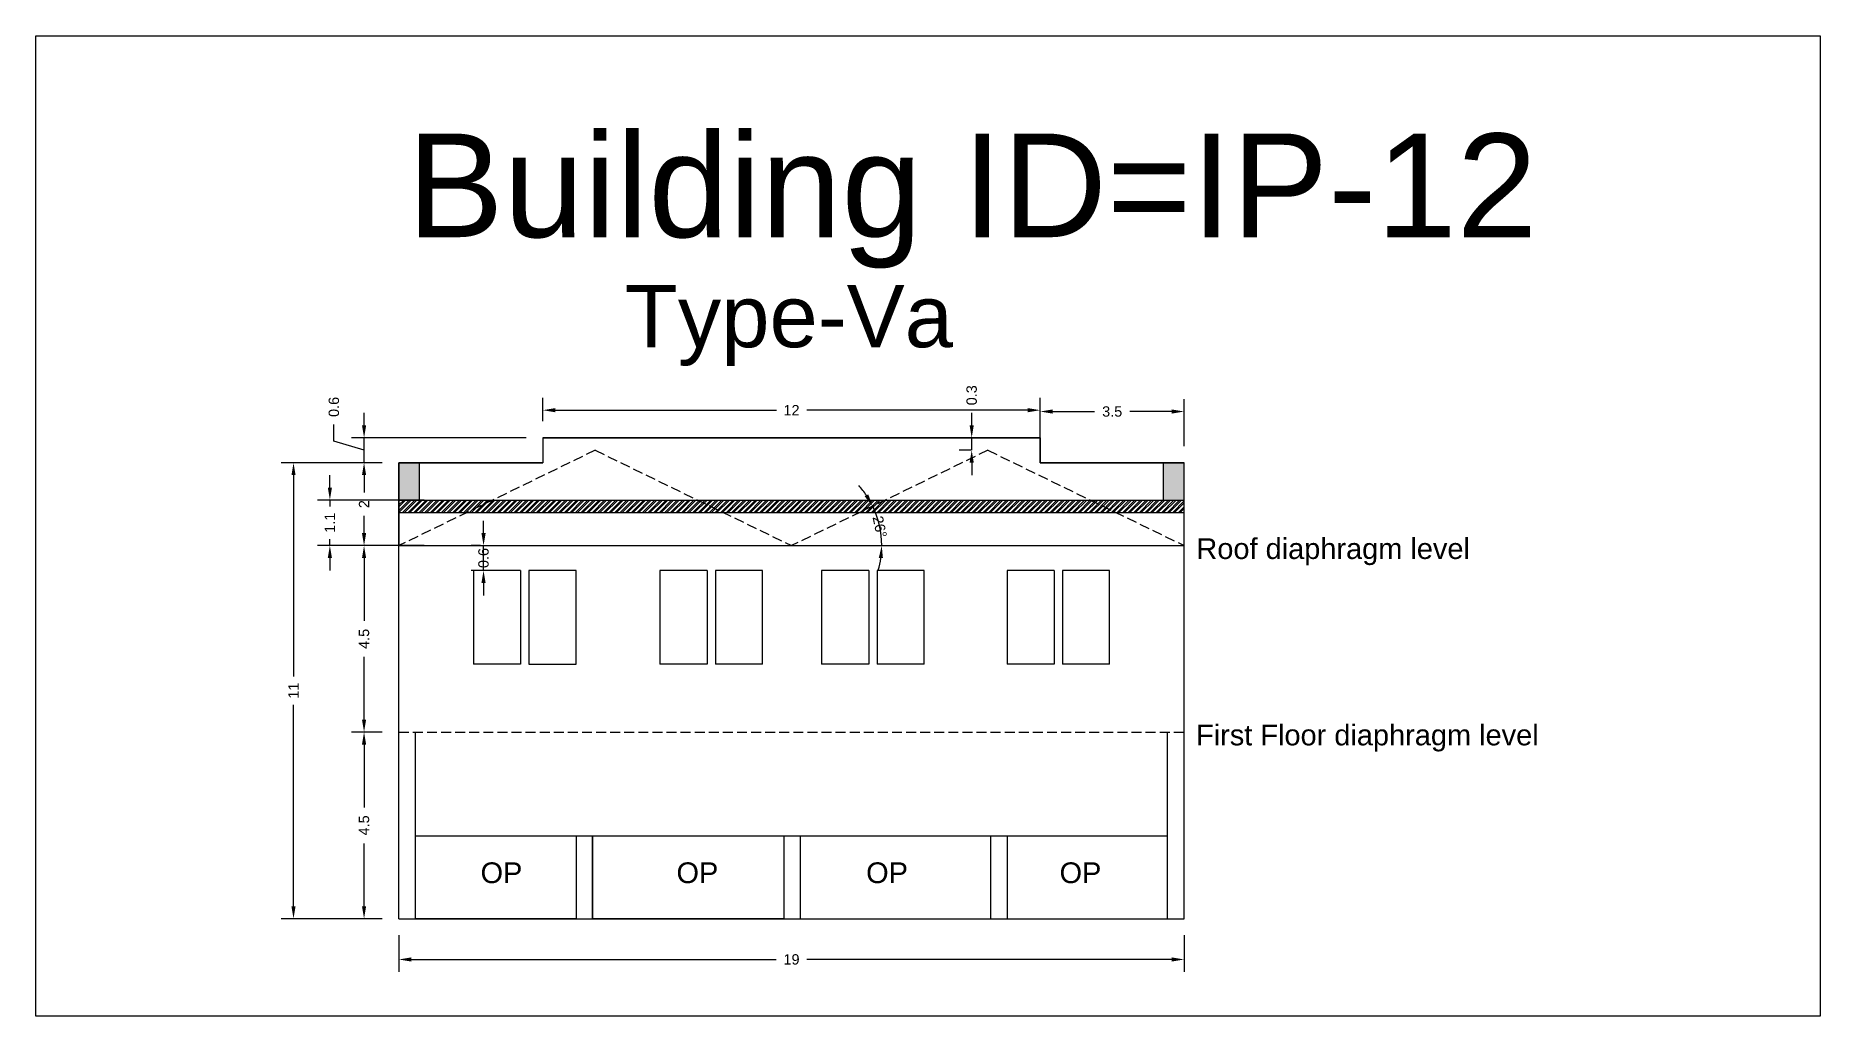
# Model space of a CAD drawing. Header units: metres. Extents: x 3416658 to 3417184, y -6712896 to -6712690.
# Drawn here: x 3416704.64 to 3416747.7, y -6712747.5 to -6712723.84 of the extents above; entities that cross this region are included whole.
import ezdxf

# ---------------------------------------------------------------- set-up
doc = ezdxf.new("R2010")
doc.units = ezdxf.units.M
doc.linetypes.add('ACAD_ISO02W100', pattern=[15, 12, -3])
doc.layers.add('Dotted', color=7, linetype='ACAD_ISO02W100', plot=False)
doc.styles.get("Standard").update_dxf_attribs({"font": 'arial.ttf'})
doc.dimstyles.new('ISO-25', dxfattribs={"dimtxt": 0.25, "dimasz": 0.3, "dimexe": 0.3, "dimexo": 0.4, "dimgap": 0.2, "dimtad": 0, "dimdec": 1, "dimdsep": 46, "dimtxsty": 'Standard', "dimcen": 2.5, "dimadec": 0, "dimazin": 0, "dimtfac": 1, "dimtdec": 1, "dimtmove": 0, "dimatfit": 3, "dimfxl": 1, "dimarcsym": 0})

# ---------------------------------------------------------------- blocks, each defined once
blk = doc.blocks.new('*D84')
at = {"color": 0, "lineweight": -2, "transparency": 16777216}
for p, q in [((3416713.404, -6712745.542), (3416713.404, -6712746.426)), ((3416732.354, -6712745.542), (3416732.354, -6712746.426)), ((3416713.704, -6712746.126), (3416722.512, -6712746.126)), ((3416732.054, -6712746.126), (3416723.247, -6712746.126))]:
    blk.add_line(p, q, dxfattribs=at)
at = {"color": 0, "transparency": 16777216}
for points in [[(3416713.704, -6712746.076), (3416713.704, -6712746.176), (3416713.404, -6712746.126)], [(3416732.054, -6712746.076), (3416732.054, -6712746.176), (3416732.354, -6712746.126)]]:
    blk.add_solid(points, dxfattribs=at)
at = {"layer": 'Defpoints', "color": 0, "transparency": 16777216}
for p in [(3416713.404, -6712745.142), (3416732.354, -6712745.142), (3416732.354, -6712746.126)]:
    blk.add_point(p, dxfattribs=at)
at = {"color": 0, "transparency": 16777216, "insert": (3416722.879, -6712746.126), "char_height": 0.25, "attachment_point": 5}
blk.add_mtext('19', dxfattribs=at)
blk = doc.blocks.new('*D85')
at = {"color": 0, "lineweight": -2, "transparency": 16777216}
for p, q in [((3416713.004, -6712740.642), (3416712.265, -6712740.642)), ((3416712.565, -6712740.942), (3416712.565, -6712742.459)), ((3416712.565, -6712744.842), (3416712.565, -6712743.326)), ((3416713.004, -6712745.142), (3416712.265, -6712745.142))]:
    blk.add_line(p, q, dxfattribs=at)
at = {"color": 0, "transparency": 16777216}
for points in [[(3416712.515, -6712740.942), (3416712.615, -6712740.942), (3416712.565, -6712740.642)], [(3416712.515, -6712744.842), (3416712.615, -6712744.842), (3416712.565, -6712745.142)]]:
    blk.add_solid(points, dxfattribs=at)
at = {"layer": 'Defpoints', "color": 0, "transparency": 16777216}
for p in [(3416712.565, -6712740.642), (3416713.404, -6712740.642), (3416713.404, -6712745.142)]:
    blk.add_point(p, dxfattribs=at)
at = {"color": 0, "transparency": 16777216, "insert": (3416712.565, -6712742.892), "char_height": 0.25, "attachment_point": 5, "rotation": 90}
blk.add_mtext('4.5', dxfattribs=at)
blk = doc.blocks.new('*D86')
at = {"color": 0, "lineweight": -2, "transparency": 16777216}
for p, q in [((3416713.004, -6712736.142), (3416712.265, -6712736.142)), ((3416712.565, -6712736.442), (3416712.565, -6712737.959)), ((3416712.565, -6712740.342), (3416712.565, -6712738.826)), ((3416713.004, -6712740.642), (3416712.265, -6712740.642))]:
    blk.add_line(p, q, dxfattribs=at)
at = {"color": 0, "transparency": 16777216}
for points in [[(3416712.515, -6712736.442), (3416712.615, -6712736.442), (3416712.565, -6712736.142)], [(3416712.515, -6712740.342), (3416712.615, -6712740.342), (3416712.565, -6712740.642)]]:
    blk.add_solid(points, dxfattribs=at)
at = {"layer": 'Defpoints', "color": 0, "transparency": 16777216}
for p in [(3416712.565, -6712736.142), (3416713.404, -6712736.142), (3416713.404, -6712740.642)]:
    blk.add_point(p, dxfattribs=at)
at = {"color": 0, "transparency": 16777216, "insert": (3416712.565, -6712738.392), "char_height": 0.25, "attachment_point": 5, "rotation": 90}
blk.add_mtext('4.5', dxfattribs=at)
blk = doc.blocks.new('*D87')
at = {"color": 0, "lineweight": -2, "transparency": 16777216}
for p, q in [((3416713.004, -6712734.142), (3416712.265, -6712734.142)), ((3416712.565, -6712734.442), (3416712.565, -6712734.859)), ((3416712.565, -6712735.842), (3416712.565, -6712735.425)), ((3416713.004, -6712736.142), (3416712.265, -6712736.142))]:
    blk.add_line(p, q, dxfattribs=at)
at = {"color": 0, "transparency": 16777216}
for points in [[(3416712.515, -6712734.442), (3416712.615, -6712734.442), (3416712.565, -6712734.142)], [(3416712.515, -6712735.842), (3416712.615, -6712735.842), (3416712.565, -6712736.142)]]:
    blk.add_solid(points, dxfattribs=at)
at = {"layer": 'Defpoints', "color": 0, "transparency": 16777216}
for p in [(3416712.565, -6712734.142), (3416713.404, -6712734.142), (3416713.404, -6712736.142)]:
    blk.add_point(p, dxfattribs=at)
at = {"color": 0, "transparency": 16777216, "insert": (3416712.565, -6712735.142), "char_height": 0.25, "attachment_point": 5, "rotation": 90}
blk.add_mtext('2', dxfattribs=at)
blk = doc.blocks.new('*D88')
at = {"color": 0, "lineweight": -2, "transparency": 16777216}
for p, q in [((3416712.565, -6712733.242), (3416712.565, -6712732.942)), ((3416711.837, -6712733.624), (3416711.837, -6712733.224)), ((3416712.565, -6712733.842), (3416711.837, -6712733.624)), ((3416716.479, -6712733.542), (3416712.265, -6712733.542)), ((3416712.565, -6712734.142), (3416712.565, -6712733.542)), ((3416712.565, -6712734.142), (3416712.565, -6712733.542)), ((3416713.004, -6712734.142), (3416712.265, -6712734.142)), ((3416712.565, -6712734.442), (3416712.565, -6712734.742))]:
    blk.add_line(p, q, dxfattribs=at)
at = {"color": 0, "transparency": 16777216}
for points in [[(3416712.515, -6712733.242), (3416712.615, -6712733.242), (3416712.565, -6712733.542)], [(3416712.515, -6712734.442), (3416712.615, -6712734.442), (3416712.565, -6712734.142)]]:
    blk.add_solid(points, dxfattribs=at)
at = {"layer": 'Defpoints', "color": 0, "transparency": 16777216}
for p in [(3416712.565, -6712733.542), (3416716.879, -6712733.542), (3416713.404, -6712734.142)]:
    blk.add_point(p, dxfattribs=at)
at = {"color": 0, "transparency": 16777216, "insert": (3416711.837, -6712732.796), "char_height": 0.25, "attachment_point": 5, "rotation": 90}
blk.add_mtext('0.6', dxfattribs=at)
blk = doc.blocks.new('*D89')
at = {"color": 0, "lineweight": -2, "transparency": 16777216}
for p, q in [((3416716.879, -6712733.142), (3416716.879, -6712732.576)), ((3416728.879, -6712733.142), (3416728.879, -6712732.576)), ((3416717.179, -6712732.876), (3416722.513, -6712732.876)), ((3416728.579, -6712732.876), (3416723.245, -6712732.876))]:
    blk.add_line(p, q, dxfattribs=at)
at = {"color": 0, "transparency": 16777216}
for points in [[(3416717.179, -6712732.826), (3416717.179, -6712732.926), (3416716.879, -6712732.876)], [(3416728.579, -6712732.826), (3416728.579, -6712732.926), (3416728.879, -6712732.876)]]:
    blk.add_solid(points, dxfattribs=at)
at = {"layer": 'Defpoints', "color": 0, "transparency": 16777216}
for p in [(3416728.879, -6712732.876), (3416716.879, -6712733.542), (3416728.879, -6712733.542)]:
    blk.add_point(p, dxfattribs=at)
at = {"color": 0, "transparency": 16777216, "insert": (3416722.879, -6712732.876), "char_height": 0.25, "attachment_point": 5}
blk.add_mtext('12', dxfattribs=at)
blk = doc.blocks.new('*D90')
at = {"color": 0, "lineweight": -2, "transparency": 16777216}
for p, q in [((3416728.879, -6712733.742), (3416728.879, -6712732.608)), ((3416732.354, -6712733.742), (3416732.354, -6712732.608)), ((3416729.179, -6712732.908), (3416730.188, -6712732.908)), ((3416732.054, -6712732.908), (3416731.045, -6712732.908))]:
    blk.add_line(p, q, dxfattribs=at)
at = {"color": 0, "transparency": 16777216}
for points in [[(3416729.179, -6712732.858), (3416729.179, -6712732.958), (3416728.879, -6712732.908)], [(3416732.054, -6712732.858), (3416732.054, -6712732.958), (3416732.354, -6712732.908)]]:
    blk.add_solid(points, dxfattribs=at)
at = {"layer": 'Defpoints', "color": 0, "transparency": 16777216}
for p in [(3416732.354, -6712732.908), (3416728.879, -6712734.142), (3416732.354, -6712734.142)]:
    blk.add_point(p, dxfattribs=at)
at = {"color": 0, "transparency": 16777216, "insert": (3416730.617, -6712732.908), "char_height": 0.25, "attachment_point": 5}
blk.add_mtext('3.5', dxfattribs=at)
blk = doc.blocks.new('*D91')
at = {"color": 0, "lineweight": -2, "transparency": 16777216}
for p, q in [((3416713.004, -6712734.142), (3416710.563, -6712734.142)), ((3416710.863, -6712734.442), (3416710.863, -6712739.299)), ((3416710.863, -6712744.842), (3416710.863, -6712739.985)), ((3416713.004, -6712745.142), (3416710.563, -6712745.142))]:
    blk.add_line(p, q, dxfattribs=at)
at = {"color": 0, "transparency": 16777216}
for points in [[(3416710.813, -6712734.442), (3416710.913, -6712734.442), (3416710.863, -6712734.142)], [(3416710.813, -6712744.842), (3416710.913, -6712744.842), (3416710.863, -6712745.142)]]:
    blk.add_solid(points, dxfattribs=at)
at = {"layer": 'Defpoints', "color": 0, "transparency": 16777216}
for p in [(3416710.863, -6712734.142), (3416713.404, -6712734.142), (3416713.404, -6712745.142)]:
    blk.add_point(p, dxfattribs=at)
at = {"color": 0, "transparency": 16777216, "insert": (3416710.863, -6712739.642), "char_height": 0.25, "attachment_point": 5, "rotation": 90}
blk.add_mtext('11', dxfattribs=at)
blk = doc.blocks.new('*D92')
at = {"color": 0, "lineweight": -2, "transparency": 16777216}
for p, q in [((3416715.448, -6712735.842), (3416715.448, -6712735.542)), ((3416715.373, -6712736.142), (3416715.148, -6712736.142)), ((3416715.448, -6712736.742), (3416715.448, -6712736.142)), ((3416715.373, -6712736.742), (3416715.148, -6712736.742)), ((3416715.448, -6712737.042), (3416715.448, -6712737.342))]:
    blk.add_line(p, q, dxfattribs=at)
at = {"color": 0, "transparency": 16777216}
for points in [[(3416715.398, -6712735.842), (3416715.498, -6712735.842), (3416715.448, -6712736.142)], [(3416715.398, -6712737.042), (3416715.498, -6712737.042), (3416715.448, -6712736.742)]]:
    blk.add_solid(points, dxfattribs=at)
at = {"layer": 'Defpoints', "color": 0, "transparency": 16777216}
for p in [(3416715.448, -6712736.142), (3416715.773, -6712736.142), (3416715.773, -6712736.742)]:
    blk.add_point(p, dxfattribs=at)
at = {"color": 0, "transparency": 16777216, "insert": (3416715.448, -6712736.442), "char_height": 0.25, "attachment_point": 5, "rotation": 90}
blk.add_mtext('0.6', dxfattribs=at)
blk = doc.blocks.new('*D93')
at = {"color": 0, "lineweight": -2, "transparency": 16777216}
for p, q in [((3416727.227, -6712733.242), (3416727.227, -6712732.942)), ((3416727.217, -6712733.542), (3416726.927, -6712733.542)), ((3416727.217, -6712733.842), (3416726.927, -6712733.842)), ((3416727.227, -6712733.842), (3416727.227, -6712733.542)), ((3416727.227, -6712734.142), (3416727.227, -6712734.442))]:
    blk.add_line(p, q, dxfattribs=at)
at = {"color": 0, "transparency": 16777216}
for points in [[(3416727.177, -6712733.242), (3416727.277, -6712733.242), (3416727.227, -6712733.542)], [(3416727.177, -6712734.142), (3416727.277, -6712734.142), (3416727.227, -6712733.842)]]:
    blk.add_solid(points, dxfattribs=at)
at = {"layer": 'Defpoints', "color": 0, "transparency": 16777216}
for p in [(3416727.227, -6712733.542), (3416727.617, -6712733.542), (3416727.617, -6712733.842)]:
    blk.add_point(p, dxfattribs=at)
at = {"color": 0, "transparency": 16777216, "insert": (3416727.227, -6712732.515), "char_height": 0.25, "attachment_point": 5, "rotation": 90}
blk.add_mtext('0.3', dxfattribs=at)
blk = doc.blocks.new('*D94')
at = {"color": 0, "lineweight": -2, "transparency": 16777216}
for start, end in [(33.799, 41.7019), (360, 25.896), (344.1941, 352.0971)]:
    blk.add_arc((3416722.879, -6712736.142), 2.177, start, end, dxfattribs=at)
at = {"color": 0, "transparency": 16777216}
for points in [[(3416724.731, -6712734.906), (3416724.645, -6712734.956), (3416724.837, -6712735.191)], [(3416724.985, -6712736.438), (3416725.085, -6712736.445), (3416725.056, -6712736.142)]]:
    blk.add_solid(points, dxfattribs=at)
at = {"layer": 'Defpoints', "color": 0, "transparency": 16777216}
for p in [(3416727.617, -6712733.842), (3416724.958, -6712735.496), (3416713.404, -6712736.142), (3416722.879, -6712736.142), (3416732.354, -6712736.142)]:
    blk.add_point(p, dxfattribs=at)
at = {"color": 0, "transparency": 16777216, "insert": (3416725.008, -6712735.689), "char_height": 0.25, "attachment_point": 5, "rotation": 282.0185}
blk.add_mtext('26°', dxfattribs=at)
blk = doc.blocks.new('*D125')
at = {"color": 0, "lineweight": -2, "transparency": 16777216}
for p, q in [((3416711.74, -6712734.742), (3416711.74, -6712734.442)), ((3416714.019, -6712735.042), (3416711.44, -6712735.042)), ((3416711.74, -6712735.042), (3416711.74, -6712735.2)), ((3416711.74, -6712736.142), (3416711.74, -6712735.984)), ((3416714.019, -6712736.142), (3416711.44, -6712736.142)), ((3416711.74, -6712736.442), (3416711.74, -6712736.742))]:
    blk.add_line(p, q, dxfattribs=at)
at = {"color": 0, "transparency": 16777216}
for points in [[(3416711.69, -6712734.742), (3416711.79, -6712734.742), (3416711.74, -6712735.042)], [(3416711.69, -6712736.442), (3416711.79, -6712736.442), (3416711.74, -6712736.142)]]:
    blk.add_solid(points, dxfattribs=at)
at = {"layer": 'Defpoints', "color": 0, "transparency": 16777216}
for p in [(3416711.74, -6712735.042), (3416714.419, -6712735.042), (3416714.419, -6712736.142)]:
    blk.add_point(p, dxfattribs=at)
at = {"color": 0, "transparency": 16777216, "insert": (3416711.74, -6712735.592), "char_height": 0.25, "attachment_point": 5, "rotation": 90}
blk.add_mtext('1.1', dxfattribs=at)

msp = doc.modelspace()

# ---------------------------------------------------------------- hatches: boundary and pattern name
h = msp.add_hatch(color=256)
h.dxf.hatch_style = 1
h.paths.add_polyline_path([(3416713.904, -6712734.142), (3416713.404, -6712734.142), (3416713.404, -6712735.042), (3416713.904, -6712735.042)])
h.paths.add_polyline_path([(3416732.354, -6712734.142), (3416731.854, -6712734.142), (3416731.854, -6712735.042), (3416732.354, -6712735.042)])
h = msp.add_hatch()
h.set_pattern_fill('ANSI32', color=256, scale=0.01)
h.set_pattern_definition([(45, (-14.33631, -3.2691), (-0.067351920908, 0.067351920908), []), (45, (-14.29141, -3.2691), (-0.067351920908, 0.067351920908), [])])
h.paths.add_polyline_path([(3416732.354, -6712735.342), (3416732.354, -6712735.042), (3416713.404, -6712735.042), (3416713.404, -6712735.342)])

# ---------------------------------------------------------------- linework, layer by layer
for points in [[(3416704.642, -6712723.841), (3416747.703, -6712723.841), (3416747.703, -6712747.497), (3416704.642, -6712747.497)], [(3416716.542, -6712736.742), (3416716.542, -6712739.002), (3416717.679, -6712739.002), (3416717.679, -6712736.742)], [(3416713.804, -6712743.142), (3416717.679, -6712743.142), (3416717.679, -6712745.142), (3416713.804, -6712745.142)], [(3416718.079, -6712743.142), (3416722.691, -6712743.142), (3416722.691, -6712745.142), (3416718.079, -6712745.142)]]:
    msp.add_lwpolyline(points, close=True)
for points in [[(3416713.404, -6712736.142), (3416732.354, -6712736.142), (3416732.354, -6712734.142), (3416728.879, -6712734.142), (3416728.879, -6712733.542), (3416716.879, -6712733.542), (3416716.879, -6712734.142), (3416713.404, -6712734.142), (3416713.404, -6712736.142)], [(3416716.879, -6712733.542), (3416716.879, -6712734.142)], [(3416716.879, -6712733.542), (3416728.879, -6712733.542)], [(3416728.879, -6712733.542), (3416728.879, -6712734.142)], [(3416713.404, -6712745.142), (3416713.404, -6712734.142)], [(3416713.404, -6712734.142), (3416716.879, -6712734.142)], [(3416713.904, -6712735.042), (3416713.904, -6712734.142)], [(3416728.879, -6712734.142), (3416732.354, -6712734.142)], [(3416731.854, -6712735.042), (3416731.854, -6712734.142)], [(3416732.354, -6712745.142), (3416732.354, -6712734.142)], [(3416713.404, -6712735.042), (3416732.354, -6712735.042)], [(3416713.404, -6712735.342), (3416732.354, -6712735.342)], [(3416715.204, -6712736.742), (3416715.204, -6712739.002)], [(3416716.342, -6712736.742), (3416715.204, -6712736.742)], [(3416716.342, -6712736.742), (3416716.342, -6712739.002)], [(3416719.704, -6712736.742), (3416719.704, -6712739.002)], [(3416720.842, -6712736.742), (3416719.704, -6712736.742)], [(3416720.842, -6712736.742), (3416720.842, -6712739.002)], [(3416721.042, -6712736.742), (3416721.042, -6712739.002)], [(3416722.179, -6712736.742), (3416721.042, -6712736.742)], [(3416722.179, -6712739.002), (3416722.179, -6712736.742)], [(3416723.604, -6712736.742), (3416723.604, -6712739.002)], [(3416724.742, -6712736.742), (3416723.604, -6712736.742)], [(3416724.742, -6712736.742), (3416724.742, -6712739.002)], [(3416724.942, -6712736.742), (3416724.942, -6712739.002)], [(3416726.079, -6712736.742), (3416724.942, -6712736.742)], [(3416726.079, -6712739.002), (3416726.079, -6712736.742)], [(3416728.079, -6712736.742), (3416728.079, -6712739.002)], [(3416729.217, -6712736.742), (3416728.079, -6712736.742)], [(3416729.217, -6712736.742), (3416729.217, -6712739.002)], [(3416730.554, -6712736.742), (3416729.417, -6712736.742)], [(3416729.417, -6712736.742), (3416729.417, -6712739.002)], [(3416730.554, -6712739.002), (3416730.554, -6712736.742)], [(3416716.342, -6712739.002), (3416715.204, -6712739.002)], [(3416720.842, -6712739.002), (3416719.704, -6712739.002)], [(3416722.179, -6712739.002), (3416721.042, -6712739.002)], [(3416724.742, -6712739.002), (3416723.604, -6712739.002)], [(3416726.079, -6712739.002), (3416724.942, -6712739.002)], [(3416729.217, -6712739.002), (3416728.079, -6712739.002)], [(3416730.554, -6712739.002), (3416729.417, -6712739.002)], [(3416713.804, -6712745.142), (3416713.804, -6712740.642)], [(3416731.954, -6712745.142), (3416731.954, -6712740.642)], [(3416713.804, -6712743.142), (3416731.954, -6712743.142)], [(3416717.679, -6712743.142), (3416717.679, -6712745.142)], [(3416718.079, -6712743.142), (3416718.079, -6712745.142)], [(3416722.691, -6712743.142), (3416722.691, -6712745.142)], [(3416723.091, -6712743.142), (3416723.091, -6712745.142)], [(3416727.679, -6712743.142), (3416727.679, -6712745.142)], [(3416728.079, -6712743.142), (3416728.079, -6712745.142)], [(3416713.404, -6712745.142), (3416732.354, -6712745.142)]]:
    msp.add_lwpolyline(points)
at = {"layer": 'Dotted', "ltscale": 0.02}
for points in [[(3416718.142, -6712733.842), (3416713.404, -6712736.142)], [(3416718.142, -6712733.842), (3416722.879, -6712736.142)], [(3416727.617, -6712733.842), (3416722.879, -6712736.142)], [(3416727.617, -6712733.842), (3416732.354, -6712736.142)], [(3416713.404, -6712736.142), (3416732.354, -6712736.142)], [(3416713.404, -6712740.642), (3416732.354, -6712740.642)]]:
    msp.add_lwpolyline(points, dxfattribs=at)

# ---------------------------------------------------------------- texts
at = {"attachment_point": 1}
for s, heights, insert, char_height in [('Building ID=IP-12', [0.517], (3416713.602, -6712726.202), 2.5), ('Type-Va  ', [0.517], (3416718.856, -6712729.857), 1.5), ('Roof diaphragm level ', [0], (3416732.649, -6712735.965), 0.5), ('\\pxt6;First Floor diaphragm level', [0], (3416732.64, -6712740.461), 0.5), ('OP', [0], (3416715.376, -6712743.784), 0.5), ('OP', [0], (3416720.104, -6712743.784), 0.5), ('OP', [0], (3416724.68, -6712743.784), 0.5), ('OP', [0], (3416729.347, -6712743.784), 0.5)]:
    msp.add_mtext_dynamic_manual_height_columns(s, width=67.86454, gutter_width=12.5, heights=heights, dxfattribs=dict(at, insert=insert, char_height=char_height))

# ---------------------------------------------------------------- dimensions: what is measured, and where the dimension line sits
for base, p1, p2, picture, middle in [((3416712.565, -6712733.542), (3416713.404, -6712734.142), (3416716.879, -6712733.542), '*D88', (3416711.837, -6712733.024)), ((3416712.565, -6712734.142), (3416713.404, -6712736.142), (3416713.404, -6712734.142), '*D87', (3416712.565, -6712735.142)), ((3416712.565, -6712736.142), (3416713.404, -6712740.642), (3416713.404, -6712736.142), '*D86', (3416712.565, -6712738.392))]:
    dim = msp.add_linear_dim(base=base, p1=p1, p2=p2, angle=90, dimstyle='ISO-25', override={"dimtmove": 1})
    dim.commit()
    dim.dimension.update_dxf_attribs({"geometry": picture, "text_midpoint": middle})
for base, p1, p2, picture, middle in [((3416728.879, -6712732.876), (3416716.879, -6712733.542), (3416728.879, -6712733.542), '*D89', (3416722.879, -6712732.876)), ((3416732.354, -6712732.908), (3416728.879, -6712734.142), (3416732.354, -6712734.142), '*D90', (3416730.617, -6712732.908)), ((3416732.354235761, -6712746.126454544), (3416713.404235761, -6712745.142149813), (3416732.354235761, -6712745.142149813), '*D84', (3416722.879235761, -6712746.126454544))]:
    dim = msp.add_linear_dim(base=base, p1=p1, p2=p2, dimstyle='ISO-25')
    dim.commit()
    dim.dimension.update_dxf_attribs({"geometry": picture, "text_midpoint": middle})
for base, p1, p2, picture, middle in [((3416727.227, -6712733.542), (3416727.617, -6712733.842), (3416727.617, -6712733.542), '*D93', (3416727.227, -6712732.515)), ((3416710.863, -6712734.142), (3416713.404, -6712745.142), (3416713.404, -6712734.142), '*D91', (3416710.863, -6712739.642)), ((3416712.565, -6712740.642), (3416713.404, -6712745.142), (3416713.404, -6712740.642), '*D85', (3416712.565, -6712742.892))]:
    dim = msp.add_linear_dim(base=base, p1=p1, p2=p2, angle=90, dimstyle='ISO-25')
    dim.commit()
    dim.dimension.update_dxf_attribs({"geometry": picture, "text_midpoint": middle})
dim = msp.add_angular_dim_2l(base=(3416724.958, -6712735.496), line1=((3416713.404, -6712736.142), (3416732.354, -6712736.142)), line2=((3416727.617, -6712733.842), (3416722.879, -6712736.142)), dimstyle='ISO-25')
dim.commit()
dim.dimension.update_dxf_attribs({"geometry": '*D94', "text_midpoint": (3416725.008, -6712735.689), "dimtype": 162})
for base, p1, p2, picture, middle in [((3416711.74, -6712735.042), (3416714.419, -6712736.142), (3416714.419, -6712735.042), '*D125', (3416711.74, -6712735.592)), ((3416715.448, -6712736.142), (3416715.773, -6712736.742), (3416715.773, -6712736.142), '*D92', (3416715.448, -6712736.442))]:
    dim = msp.add_linear_dim(base=base, p1=p1, p2=p2, angle=90, dimstyle='ISO-25')
    dim.commit()
    dim.dimension.update_dxf_attribs({"geometry": picture, "text_midpoint": middle, "dimtype": 160})

doc.saveas('drawing.dxf')
